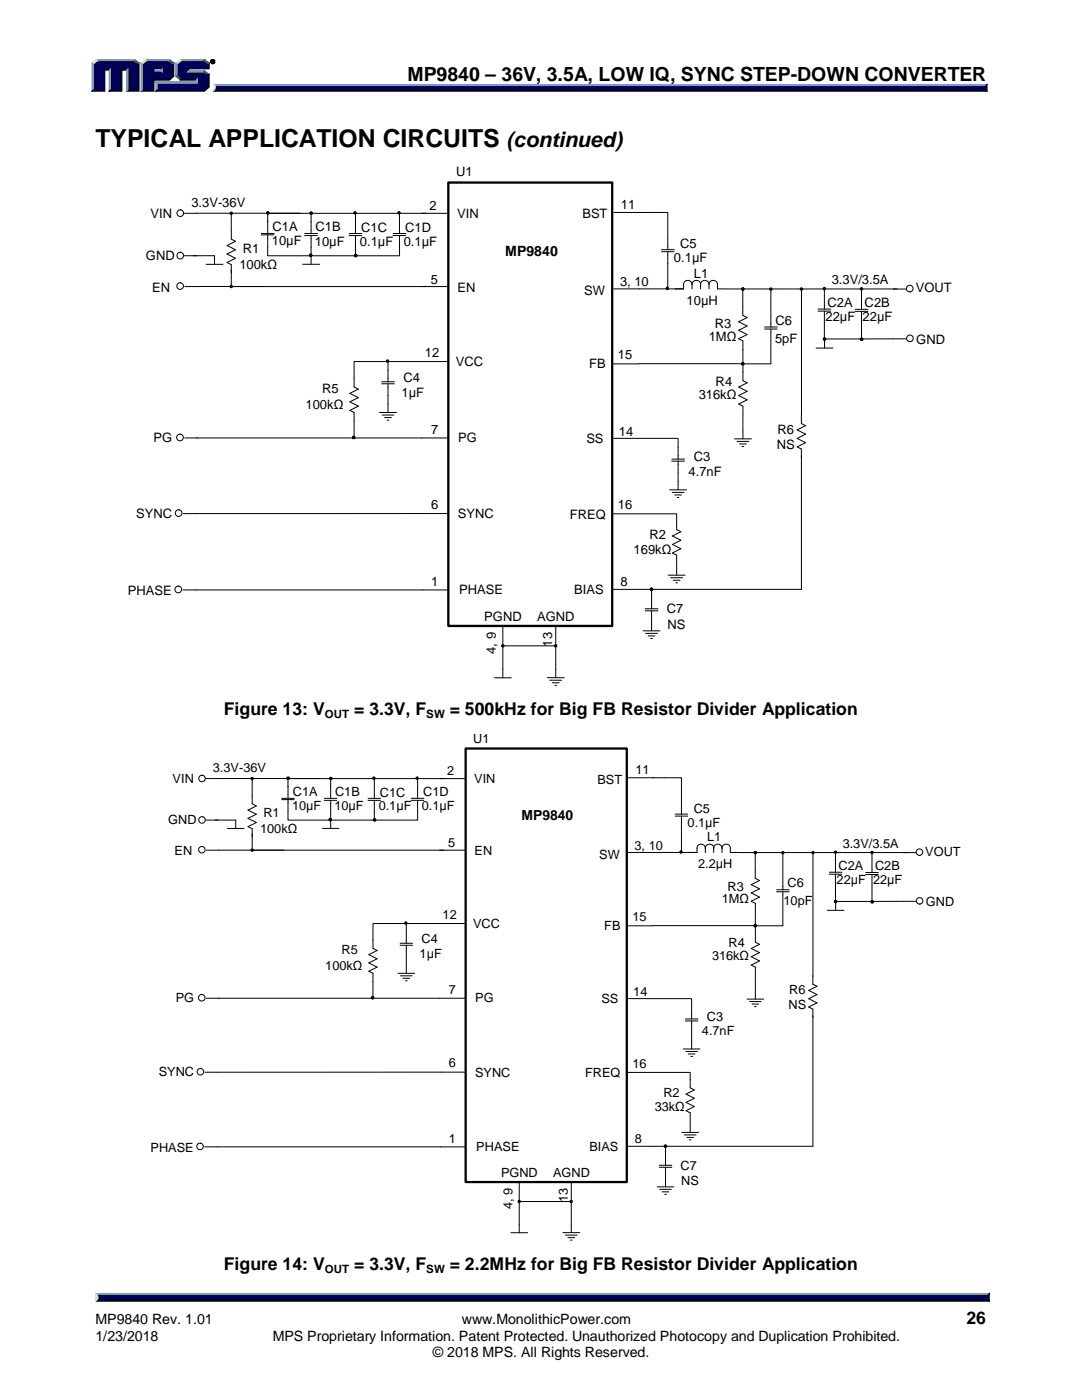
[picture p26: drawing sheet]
<svg xmlns="http://www.w3.org/2000/svg" width="216mm" height="279mm" viewBox="0 0 216 279" stroke-linecap="round" stroke-linejoin="round" font-family="sans-serif">
<defs><g id="words">
<text font-size="5" x="19" y="29.4">TYPICAL APPLICATION CIRCUITS</text>
<text font-size="4.2" x="101.1" y="29.4">(continued)</text>
<text font-size="3.9" x="81.3" y="16.3">MP9840 – 36V, 3.5A, LOW IQ, SYNC STEP-DOWN CONVERTER</text>
<g font-size="3.5">
<text x="44.7" y="142.7">Figure 13: V</text>
<text x="70.7" y="142.7">= 3.3V, F</text>
<text x="89.7" y="142.7">= 500kHz for Big FB Resistor Divider Application</text>
<text x="44.7" y="253.4">Figure 14: V</text>
<text x="70.7" y="253.4">= 3.3V, F</text>
<text x="89.7" y="253.4">= 2.2MHz for Big FB Resistor Divider Application</text>
<text x="192.8" y="264.2">26</text>
</g>
<g font-size="2.8">
<text x="100.8" y="51">MP9840</text>
<text x="104.1" y="163.7">MP9840</text>
<text x="19" y="267.6">1/23/2018</text>
<text x="19" y="264.2">MP9840 Rev. 1.01</text>
<text x="54.4" y="267.6">MPS Proprietary Information. Patent Protected. Unauthorized Photocopy and Duplication Prohibited.</text>
<text x="92.2" y="264.2">www.MonolithicPower.com</text>
<text x="86.4" y="270.9">© 2018 MPS. All Rights Reserved.</text>
</g>
<g font-size="2.6">
<text x="91" y="35.2">U1</text>
<text x="38.2" y="41.3">3.3V-36V</text>
<text x="85.7" y="41.9">2</text>
<text x="123.9" y="41.7">11</text>
<text x="30" y="43.5">VIN</text>
<text x="54.4" y="46.2">C1A</text>
<text x="63" y="46.2">C1B</text>
<text x="72.1" y="46.2">C1C</text>
<text x="80.9" y="46.2">C1D</text>
<text x="91.2" y="43.5">VIN</text>
<text x="116.2" y="43.6">BST</text>
<text x="29.1" y="51.9">GND</text>
<text x="47.8" y="53.6">100kΩ</text>
<text x="48.4" y="50.4">R1</text>
<text x="54.3" y="49">10μF</text>
<text x="62.8" y="49.1">10μF</text>
<text x="71.8" y="49.1">0.1μF</text>
<text x="80.6" y="49.1">0.1μF</text>
<text x="134.5" y="52.4">0.1μF</text>
<text x="135.7" y="49.6">C5</text>
<text x="30.4" y="58.2">EN</text>
<text x="85.9" y="56.6">5</text>
<text x="91.3" y="58.2">EN</text>
<text x="116.6" y="58.9">SW</text>
<text x="123.7" y="57.1">3, 10</text>
<text x="138.5" y="55.4">L1</text>
<text x="166" y="56.7">3.3V/3.5A</text>
<text x="182.7" y="58.4">VOUT</text>
<text x="137" y="60.8">10μH</text>
<text x="142.6" y="65.4">R3</text>
<text x="154.8" y="64.8">C6</text>
<text x="164.7" y="64.1">22μF 22μF</text>
<text x="165.1" y="61.2">C2A</text>
<text x="172.5" y="61.3">C2B</text>
<text x="84.8" y="71.2">12</text>
<text x="123.3" y="71.6">15</text>
<text x="141.4" y="68">1MΩ</text>
<text x="154.7" y="68.4">5pF</text>
<text x="182.8" y="68.6">GND</text>
<text x="80.5" y="76.2">C4</text>
<text x="91" y="73.1">VCC</text>
<text x="117.6" y="73.4">FB</text>
<text x="142.8" y="77">R4</text>
<text x="61" y="81.5">100kΩ</text>
<text x="64.3" y="78.4">R5</text>
<text x="80.1" y="79.3">1μF</text>
<text x="139.4" y="79.6">316kΩ</text>
<text x="30.6" y="88.2">PG</text>
<text x="86" y="86.6">7</text>
<text x="91.4" y="88.2">PG</text>
<text x="117" y="88.4">SS</text>
<text x="123.5" y="86.9">14</text>
<text x="155" y="89.7">NS</text>
<text x="155.1" y="86.6">R6</text>
<text x="137.4" y="95">4.7nF</text>
<text x="138.4" y="92.1">C3</text>
<text x="86" y="101.5">6</text>
<text x="123.3" y="101.6">16</text>
<text x="27.2" y="103.3">SYNC</text>
<text x="91.4" y="103.5">SYNC</text>
<text x="113.7" y="103.5">FREQ</text>
<text x="129.6" y="107.6">R2</text>
<text x="126.4" y="110.5">169kΩ</text>
<text x="25.5" y="118.7">PHASE</text>
<text x="86" y="116.9">1</text>
<text x="91.6" y="118.6">PHASE</text>
<text x="114.6" y="118.6">BIAS</text>
<text x="123.8" y="117">8</text>
<text x="96.6" y="123.9">PGND</text>
<text x="107.2" y="123.9">AGND</text>
<text x="133" y="122.4">C7</text>
<text x="133.2" y="125.5">NS</text>
<text x="99" y="130.5" transform="rotate(-90 99 130.5)">4, 9</text>
<text x="110.2" y="129" transform="rotate(-90 110.2 129)">13</text>
</g>
<g font-size="2.5">
<text x="94.4" y="148.2">U1</text>
<text x="42.5" y="154.1">3.3V-36V</text>
<text x="89.2" y="154.8">2</text>
<text x="126.8" y="154.5">11</text>
<text x="34.5" y="156.3">VIN</text>
<text x="58.3" y="161.7">10μF</text>
<text x="58.4" y="158.9">C1A</text>
<text x="66.7" y="161.7">10μF</text>
<text x="66.9" y="158.9">C1B</text>
<text x="75.6" y="161.7">0.1μF</text>
<text x="75.8" y="159">C1C</text>
<text x="84.2" y="161.7">0.1μF</text>
<text x="84.5" y="159">C1D</text>
<text x="94.6" y="156.3">VIN</text>
<text x="119.2" y="156.4">BST</text>
<text x="33.6" y="164.5">GND</text>
<text x="51.9" y="166.2">100kΩ</text>
<text x="52.6" y="163.1">R1</text>
<text x="137.2" y="165">0.1μF</text>
<text x="138.4" y="162.2">C5</text>
<text x="141.1" y="167.9">L1</text>
<text x="34.8" y="170.7">EN</text>
<text x="89.5" y="169.1">5</text>
<text x="94.7" y="170.7">EN</text>
<text x="119.6" y="171.4">SW</text>
<text x="126.6" y="169.6">3, 10</text>
<text x="139.3" y="173.2">2.2μH</text>
<text x="167.3" y="173.6">C2A</text>
<text x="168.1" y="169.2">3.3V/3.5A</text>
<text x="174.6" y="173.7">C2B</text>
<text x="184.6" y="170.8">VOUT</text>
<text x="145.2" y="177.7">R3</text>
<text x="157.1" y="177.1">C6</text>
<text x="166.9" y="176.4">22μF 22μF</text>
<text x="88.3" y="183.4">12</text>
<text x="94.4" y="185.3">VCC</text>
<text x="120.6" y="185.5">FB</text>
<text x="126.2" y="183.8">15</text>
<text x="144" y="180.3">1MΩ</text>
<text x="156.3" y="180.6">10pF</text>
<text x="184.8" y="180.8">GND</text>
<text x="68.1" y="190.4">R5</text>
<text x="83.7" y="191.3">1μF</text>
<text x="84.1" y="188.3">C4</text>
<text x="142.1" y="191.6">316kΩ</text>
<text x="145.4" y="189.1">R4</text>
<text x="64.9" y="193.5">100kΩ</text>
<text x="35.1" y="200">PG</text>
<text x="89.5" y="198.4">7</text>
<text x="94.8" y="200">PG</text>
<text x="120" y="200.2">SS</text>
<text x="126.4" y="198.8">14</text>
<text x="141.1" y="203.8">C3</text>
<text x="157.4" y="201.4">NS</text>
<text x="157.5" y="198.4">R6</text>
<text x="140.1" y="206.6">4.7nF</text>
<text x="31.7" y="214.8">SYNC</text>
<text x="89.5" y="213">6</text>
<text x="94.8" y="214.9">SYNC</text>
<text x="116.8" y="214.9">FREQ</text>
<text x="126.2" y="213.1">16</text>
<text x="130.6" y="221.8">33kΩ</text>
<text x="132.4" y="218.9">R2</text>
<text x="30" y="229.8">PHASE</text>
<text x="89.5" y="228.1">1</text>
<text x="95" y="229.7">PHASE</text>
<text x="117.6" y="229.7">BIAS</text>
<text x="126.7" y="228.1">8</text>
<text x="135.8" y="233.4">C7</text>
<text x="100" y="234.9">PGND</text>
<text x="110.4" y="234.9">AGND</text>
<text x="113.3" y="239.9" transform="rotate(-90 113.3 239.9)">13</text>
<text x="135.9" y="236.5">NS</text>
<text x="102.3" y="241.4" transform="rotate(-90 102.3 241.4)">4, 9</text>
</g>
<g font-size="2.3">
<text x="64.8" y="143.3">OUT</text>
<text x="85" y="143.3">SW</text>
<text x="64.8" y="254">OUT</text>
<text x="85" y="254">SW</text>
</g>
</g></defs>
<path d="M42.8 16.9h154.2l-.4 .7h-153.7z" fill="#7f99bf"/>
<path d="M42.8 16.9h154.2l-.4 .7h-153.7z" fill="none" stroke="#7f99bf" stroke-width=".2"/>
<path d="M42.9 17.6h153.7l.4 .6h-154.5l.3-.2zM42.4 18.2h.1z" fill="#000"/>
<path d="M42.9 17.6h153.7l.4 .6h-154.6a.66 .66 0 0 0 .5-.6z" fill="none" stroke="#000" stroke-width=".2"/>
<path d="M197 16.9v1.3l-.4-.4v-.5z" fill="#000026"/>
<path d="M197 16.9v1.3l-.4-.4v-.5z" fill="none" stroke="#000026" stroke-width=".2"/>
<path d="M43 17.3h153.6v.5h-153.7z" fill="#000059"/>
<path d="M43 17.3h153.6v.5h-153.7z" fill="none" stroke="#000059" stroke-width=".2"/>
<path d="M42.8 16.9l.2 .4a.76 .76 0 0 1-.7 .9 1.13 1.13 0 0 0 .5-1.3z" fill="#dadada"/>
<path d="M42.8 16.9l.2 .4a.76 .76 0 0 1-.7 .9 1.13 1.13 0 0 0 .5-1.3z" fill="none" stroke="#dadada" stroke-width=".2"/>
<path d="M30.5 14.4l.2-.3h1.4l.3 .3z" fill="#7f99bf"/>
<path d="M30.5 14.4l.2-.3h1.4l.3 .3z" fill="none" stroke="#7f99bf" stroke-width=".2"/>
<path d="M18.6 12.8l.8-.7h7.3l.8 .7v5.1h-2v-4.2h-1.4v4.2h-2v-4.2h-1.5v4.2h-2z" fill="#000059"/>
<path d="M18.6 12.8l.8-.7h7.3l.8 .7v5.1h-2v-4.2h-1.4v4.2h-2v-4.2h-1.5v4.2h-2z" fill="none" stroke="#000059" stroke-width=".2"/>
<path d="M28.4 12.8l.8-.7h4.4l.8 .7v2.3l-.8 .6h-3.1v2.2h-2.1zM30.5 13.5v.9h1.9v-.9z" fill="#000059"/>
<path d="M28.4 12.8l.8-.7h2.2v1.4h-.9v.9h1.9v-.9h-1.3v-1.4h2.5l.8 .7v2.3l-.8 .6h-3.1v2.2h-2.1z" fill="none" stroke="#000059" stroke-width=".2"/>
<path d="M31.3 16.6h8v-.9h-3.2l-.8-.6v-2.3l.8-.7h4.5l.9 .7v.7h-4.1v.9h3.2l.9 .6v2.2l-.9 .7h-9.3z" fill="#000059"/>
<path d="M31.3 16.6h8v-.9h-3.2l-.8-.6v-2.3l.8-.7h4.5l.9 .7v.7h-4.1v.9h3.2l.9 .6v2.2l-.9 .7h-9.3z" fill="none" stroke="#000059" stroke-width=".2"/>
<path d="M36 12h4.8" fill="none" stroke="#7f99bf" stroke-width=".22"/>
<path d="M36 11.9l.1 .2h4.5l.2-.2" fill="none" stroke="#7f99bf" stroke-width=".2"/>
<path d="M35.1 12.6l.8-.7 .2 .2-.8 .7z" fill="#dadada"/>
<path d="M35.1 12.6l.9-.7 .1 .2-.8 .7z" fill="none" stroke="#dadada" stroke-width=".2"/>
<path d="M35.2 12.6v2.6" fill="none" stroke="#7f99bf" stroke-width=".27"/>
<path d="M35.1 12.6l.2 .2v2.3l-.2 .1z" fill="none" stroke="#7f99bf" stroke-width=".2"/>
<path d="M35.1 15.2l.2-.1 .8 .6-.1 .3z" fill="#195999"/>
<path d="M35.1 15.2l.2-.1 .8 .6-.1 .3z" fill="none" stroke="#195999" stroke-width=".2"/>
<path d="M36 15.9h3.4" fill="none" stroke="#000026" stroke-width=".27"/>
<path d="M36.1 15.7h3.3l-.3 .3h-3.1z" fill="none" stroke="#000026" stroke-width=".2"/>
<path d="M31.1 16.3h8v-.3l.3-.3v.9h-8z" fill="#7f99bf"/>
<path d="M31.1 16.3h8v-.3l.3-.3v.9h-8z" fill="none" stroke="#7f99bf" stroke-width=".2"/>
<path d="M31.1 16.3l.3 .3v1.3l-.3 .3z" fill="#7f99bf"/>
<path d="M31.1 16.3l.3 .3v1.3l-.3 .3z" fill="none" stroke="#7f99bf" stroke-width=".2"/>
<path d="M37.4 13.5h4.1v-.7l.2-.2v1.1h-4v.4l-.3 .3z" fill="#000026"/>
<path d="M37.4 13.5h4.1v-.7l.2-.2v1.1h-4v.4l-.3 .3z" fill="none" stroke="#000026" stroke-width=".2"/>
<path d="M37.4 14.2h3.4" fill="none" stroke="#7f99bf" stroke-width=".27"/>
<path d="M37.4 14.4l.3-.3h3.1l-.2 .3z" fill="none" stroke="#7f99bf" stroke-width=".2"/>
<path d="M40.8 14.1l.9 .7-.2 .2-.9-.6z" fill="#195999"/>
<path d="M40.8 14.1l.9 .7-.2 .2-.9-.6z" fill="none" stroke="#195999" stroke-width=".2"/>
<path d="M31.1 18.2l.3-.3h9.2l.9-.7v-2.2l.2-.2v2.6l-.9 .8z" fill="#000026"/>
<path d="M31.1 18.2l.3-.3h9.2l.9-.7v-2.2l.2-.2v2.6l-.9 .8z" fill="none" stroke="#000026" stroke-width=".2"/>
<path d="M30.5 15.7h3.1l.8-.6v-2.3l.3-.2v2.6l-.9 .8h-3.1v2.2h-2.6l.3-.3h2.1z" fill="#000026"/>
<path d="M30.5 15.7h3.1l.8-.6v-2.3l.3-.2v2.6l-.9 .8h-3.1v2.2h-2.6l.3-.3h2.1z" fill="none" stroke="#000026" stroke-width=".2"/>
<path d="M33.8 11.9l.9 .7-.3 .2-.8-.7z" fill="#195999"/>
<path d="M33.8 11.9l.9 .7-.3 .2-.8-.7z" fill="none" stroke="#195999" stroke-width=".2"/>
<path d="M29 12h4.8" fill="none" stroke="#7f99bf" stroke-width=".22"/>
<path d="M29 11.9l.2 .2h4.4l.2-.2" fill="none" stroke="#7f99bf" stroke-width=".2"/>
<path d="M28.1 12.6l.8-.7 .3 .2-.8 .7z" fill="#dadada"/>
<path d="M28.1 12.6l.9-.7 .2 .2-.8 .7z" fill="none" stroke="#dadada" stroke-width=".2"/>
<path d="M28.3 12.6v5.6" fill="none" stroke="#7f99bf" stroke-width=".27"/>
<path d="M28.1 12.6l.3 .2v5.1l-.3 .3z" fill="none" stroke="#7f99bf" stroke-width=".2"/>
<path d="M32.1 13.7l.3-.2v.9l-.3-.3z" fill="#7f99bf"/>
<path d="M32.1 13.7l.3-.2v.9l-.3-.3z" fill="none" stroke="#7f99bf" stroke-width=".2"/>
<path d="M30.5 13.5h1.9l-.3 .2h-1.4v.4l-.2 .3z" fill="#000026"/>
<path d="M30.5 13.5h1.9l-.3 .2h-1.4v.4l-.2 .3z" fill="none" stroke="#000026" stroke-width=".2"/>
<path d="M27.5 12.8l.2-.2v5.6h-2.4l.2-.3h2z" fill="#000026"/>
<path d="M27.5 12.8l.2-.2v5.6h-2.4l.2-.3h2z" fill="none" stroke="#000026" stroke-width=".2"/>
<path d="M26.8 11.9l.9 .7-.2 .2-.8-.7z" fill="#195999"/>
<path d="M26.9 11.9l.8 .7-.2 .2-.8-.7z" fill="none" stroke="#195999" stroke-width=".2"/>
<path d="M19.3 12h7.5" fill="none" stroke="#7f99bf" stroke-width=".22"/>
<path d="M19.3 11.9l.1 .2h7.3l.2-.2" fill="none" stroke="#7f99bf" stroke-width=".2"/>
<path d="M18.4 12.6l.8-.7 .2 .2-.8 .7z" fill="#dadada"/>
<path d="M18.4 12.6l.9-.7 .1 .2-.8 .7z" fill="none" stroke="#dadada" stroke-width=".2"/>
<path d="M18.5 12.6v5.6" fill="none" stroke="#7f99bf" stroke-width=".27"/>
<path d="M18.4 12.6l.2 .2v5.1l-.2 .3z" fill="none" stroke="#7f99bf" stroke-width=".2"/>
<path d="M20.6 13.7h1.5l-.3 .3h-.9v4.2h-2.5l.2-.3h2z" fill="#000026"/>
<path d="M20.6 13.7h1.5l-.3 .3h-.9v4.2h-2.5l.2-.3h2z" fill="none" stroke="#000026" stroke-width=".2"/>
<path d="M21.9 13.7v4.5" fill="none" stroke="#7f99bf" stroke-width=".27"/>
<path d="M21.8 14l.3-.3v4.2l-.3 .3z" fill="none" stroke="#7f99bf" stroke-width=".2"/>
<path d="M24.1 13.7h1.4l-.2 .3h-1v4.2h-2.5l.3-.3h2z" fill="#000026"/>
<path d="M24.1 13.7h1.4l-.2 .3h-1v4.2h-2.5l.3-.3h2z" fill="none" stroke="#000026" stroke-width=".2"/>
<path d="M25.4 13.7v4.5" fill="none" stroke="#7f99bf" stroke-width=".27"/>
<path d="M25.3 14l.2-.3v4.2l-.2 .3z" fill="none" stroke="#7f99bf" stroke-width=".2"/>
<path d="M40.8 11.9l.9 .7-.2 .2-.9-.7z" fill="#195999"/>
<path d="M40.8 11.9l.9 .7-.2 .2-.9-.7z" fill="none" stroke="#195999" stroke-width=".2"/>
<path d="M42 12.3a.46 .46 0 0 1 .9 0 .46 .46 0 0 1-.9 0zM42.1 12.3a.35 .35 0 0 0 .7 0 .35 .35 0 0 0-.7 0zM42.3 12.1h.3l.1 .5-.3-.3-.1 .3zM42.4 12.1v.2l.1-.1z" fill="#000"/>
<g fill="none" stroke="#000" stroke-width=".2">
<path d="M42.3 12.1h.3l.1 .5-.3-.3-.1 .3zM42.4 12.1l.1 .1-.1 .1zM42.4 11.9a.46 .46 0 0 0-.4 .6 .46 .46 0 0 0 .8 0 .46 .46 0 0 0-.4-.6M52.2 46.6h2.5M53.4 44.1v2.4M53.4 46.9v2.4M54.7 46.9h-2.6M60.4 52.7h3.4M62.1 51v1.7M69.6 47h2.6M69.7 46.6h2.5M70.9 44.3v2.3"/>
<path d="M70.9 47v2.4"/>
<circle cx="42.4" cy="12.3" r=".37"/>
</g>
<circle cx="62" cy="50.9" r=".24" fill="#000080"/>
<g fill="none" stroke="#000" stroke-width=".2">
<path d="M46.2 46v1.7l.8 .5-1.7 .8 1.7 .8-1.7 .9 1.7 .8-1.7 .9 .9 .4v1.7M127.4 42.4h2.5M132 50.2h2.5M133.2 47.5v2.3M133.2 50.2v2.4M134.5 49.8h-2.5M136.4 56.8v.9h-1.7M138.1 56.8a.83 .83 0 0 0-.9-.8 .83 .83 0 0 0-.8 .8M139.8 56.8a.85 .85 0 0 0-.9-.8 .85 .85 0 0 0-.8 .8v.9M141.5 56.8a.83 .83 0 0 0-.9-.8 .83 .83 0 0 0-.8 .8v.9M143.2 56.8a.84 .84 0 0 0-.9-.8 .84 .84 0 0 0-.8 .8v.9M143.2 56.8v.9h1.7"/>
<path d="M164.5 57.5v4.2M148.2 74.3v1.7l.9 .4-1.7 .8 1.7 .9-1.7 .8 1.7 .9-1.7 .8 .8 .5v1.7M162.8 69.5h3.4M163.2 62.1h2.6M164.5 62.1v2.3M164.5 67.8v1.7M165.8 61.7h-2.6M146.6 87.6h3.3M147.1 88.1h2.3M147.6 88.6h1.3M148.1 89.1h.3M148.2 85.9v1.7"/>
<path d="M98.6 135.3h3.4M100.3 133.6v1.7"/>
<circle cx="62" cy="50.9" r=".24"/>
</g>
<circle cx="164.5" cy="67.7" r=".24" fill="#000080"/>
<g fill="none" stroke="#000" stroke-width=".2">
<path d="M36.9 57.2h2.5M60.8 47h2.5M60.8 46.6h2.5M62.1 44.3v2.3M62.1 47v2.4M70.9 42.6v1.7M178.2 57.7h2.6M181.6 58.2a.66 .66 0 0 0 .5-.9 .66 .66 0 0 0-1.1-.1 .66 .66 0 0 0 .3 1h.3"/>
<circle cx="35.9" cy="57.1" r=".66"/>
<circle cx="164.5" cy="67.7" r=".24"/>
</g>
<circle cx="70.8" cy="42.5" r=".24" fill="#000080"/>
<g fill="none" stroke="#000" stroke-width=".2">
<path d="M53.4 49.4v1.6h26.3v-1.6M62.1 49.4v1.6"/>
<circle cx="70.8" cy="42.5" r=".24"/>
</g>
<circle cx="62" cy="50.9" r=".24" fill="#000080"/>
<circle cx="62" cy="50.9" r=".24" fill="none" stroke="#000" stroke-width=".2"/>
<circle cx="53.4" cy="42.5" r=".24" fill="#000080"/>
<g fill="none" stroke="#000" stroke-width=".2">
<path d="M46.2 53.8v3.4h38.9M84.2 57.2h5.1M84.2 42.6h5.1M122.5 57.7h5M122.5 42.4h5M84.2 72.2h5.1M84.2 87.4h5.1M122.5 87.5h12.7M100.3 124.9v8.7"/>
<circle cx="53.4" cy="42.5" r=".24"/>
</g>
<circle cx="46.2" cy="57.2" r=".24" fill="#000080"/>
<g fill="none" stroke="#000" stroke-width=".2">
<path d="M76.2 76.6h2.5M77.4 76.6v2.3M77.4 72.2v4M78.7 76.2h-2.5M84.2 72.2h-13.5v3.3"/>
<circle cx="46.2" cy="57.2" r=".24"/>
</g>
<circle cx="77.3" cy="72.1" r=".24" fill="#000080"/>
<g fill="none" stroke="#000" stroke-width=".2">
<path d="M70.7 75.5v1.7l.8 .5-1.7 .8 1.7 .9-1.7 .8 1.7 .8-1.7 .9 .9 .4v5.1h13.5M77.4 78.9v3.4M75.7 82.3h3.4M76.2 82.8h2.4M76.7 83.3h1.4M77.3 83.8h.3"/>
<circle cx="77.3" cy="72.1" r=".24"/>
</g>
<circle cx="70.6" cy="87.3" r=".24" fill="#000080"/>
<g fill="none" stroke="#000" stroke-width=".2">
<path d="M70.7 87.4h-33.8"/>
<circle cx="35.9" cy="87.3" r=".67"/>
<circle cx="70.6" cy="87.3" r=".24"/>
</g>
<circle cx="70.6" cy="87.3" r=".24" fill="#000080"/>
<g fill="none" stroke="#000" stroke-width=".2">
<path d="M127.5 57.7h8.9M129.9 42.4h3.3v5.1M133.2 52.6v5.1"/>
<circle cx="70.6" cy="87.3" r=".24"/>
</g>
<circle cx="133.2" cy="57.6" r=".24" fill="#000080"/>
<g fill="none" stroke="#000" stroke-width=".2">
<path d="M148.2 72.6v1.7"/>
<circle cx="133.2" cy="57.6" r=".24"/>
</g>
<circle cx="148.2" cy="72.6" r=".24" fill="#000080"/>
<circle cx="148.2" cy="72.6" r=".24" fill="none" stroke="#000" stroke-width=".2"/>
<circle cx="148.2" cy="72.6" r=".24" fill="#000080"/>
<circle cx="148.2" cy="72.6" r=".24" fill="none" stroke="#000" stroke-width=".2"/>
<circle cx="164.5" cy="57.6" r=".24" fill="#000080"/>
<g fill="none" stroke="#000" stroke-width=".2">
<path d="M164.5 64.4v3.2h6.8"/>
<circle cx="164.5" cy="57.6" r=".24"/>
</g>
<circle cx="164.5" cy="67.7" r=".24" fill="#000080"/>
<g fill="none" stroke="#000" stroke-width=".2">
<path d="M85.1 42.6h-31.7v1.7"/>
<circle cx="164.5" cy="67.7" r=".24"/>
</g>
<circle cx="53.4" cy="42.5" r=".24" fill="#000080"/>
<circle cx="53.4" cy="42.5" r=".24" fill="none" stroke="#000" stroke-width=".2"/>
<circle cx="62.1" cy="42.6" r=".24" fill="#000080"/>
<g fill="none" stroke="#000" stroke-width=".2">
<path d="M62.1 42.6v1.7"/>
<circle cx="62.1" cy="42.6" r=".24"/>
</g>
<circle cx="62.1" cy="42.6" r=".24" fill="#000080"/>
<g fill="none" stroke="#000" stroke-width=".2">
<path d="M36.7 42.6h2.6M36.7 51h2.6M41.1 52.8h3.4M42.8 51.1v1.7M46.2 42.6l-.1 3.4M122.4 72.6h5.1M148.2 61.3v1.6M148.2 62.9l.9 .5-1.7 .8 1.7 .9-1.7 .8 1.7 .9-1.7 .8 .8 .4v4.6h-20.7M178.2 67.6h2.6"/>
<circle cx="36" cy="42.5" r=".66"/>
<circle cx="36" cy="51" r=".66"/>
<circle cx="62.1" cy="42.6" r=".24"/>
<circle cx="181.6" cy="67.5" r=".66"/>
</g>
<circle cx="46.2" cy="42.6" r=".24" fill="#000080"/>
<g fill="none" stroke="#000" stroke-width=".2">
<path d="M38.6 51h4.2M39.2 42.6h20.7M39.4 57.2h13.2M145 57.7h34"/>
<circle cx="46.2" cy="42.6" r=".24"/>
</g>
<path d="M89.5 36.4h32.7v88.5h-32.7z" fill="none" stroke="#000" stroke-width=".46"/>
<circle cx="148.2" cy="57.7" r=".24" fill="#000080"/>
<circle cx="148.2" cy="57.7" r=".24" fill="none" stroke="#000" stroke-width=".2"/>
<circle cx="148.2" cy="57.7" r=".24" fill="#000080"/>
<g fill="none" stroke="#000" stroke-width=".2">
<path d="M178.2 67.6h-6.9M148.2 82.8v3M100.4 128.9h10.4M109.2 135.2h3.4M109.7 135.8h2.4M110.2 136.3h1.4M110.7 136.8h.4M110.9 124.9v10.3"/>
<circle cx="148.2" cy="57.7" r=".24"/>
</g>
<circle cx="110.9" cy="128.9" r=".24" fill="#000080"/>
<circle cx="110.9" cy="128.9" r=".24" fill="none" stroke="#000" stroke-width=".2"/>
<circle cx="100.3" cy="128.9" r=".24" fill="#000080"/>
<g fill="none" stroke="#000" stroke-width=".2">
<path d="M148.2 57.7v3.5M171.9 57.5v4.2M170.6 62.1h2.6M171.9 62.1v2.4M173.2 61.7h-2.5M133.6 97.8h3.4M134 92h2.6M134.1 98.3h2.4M134.6 98.8h1.4M135.1 99.3h.4M135.3 87.5v4.1M135.3 92v5.8"/>
<path d="M136.6 91.6h-2.5M36.5 117.7h53M89.5 102.5h-52.9M122.1 117.6h5.1M122.4 102.5h12.6M127.2 117.6h32.7M133.3 114.8h3.4M133.8 115.3h2.4M134.3 115.8h1.4M134.8 116.3h.4M135 102.6v3.1l.9 .4-1.7 .9 1.7 .8-1.7 .9 1.7 .8-1.7 .9 .8 .4v2.2M135 113.1v1.7"/>
<circle cx="35.6" cy="117.6" r=".67"/>
<circle cx="35.6" cy="102.4" r=".67"/>
<circle cx="100.3" cy="128.9" r=".24"/>
</g>
<circle cx="171.9" cy="67.7" r=".24" fill="#000080"/>
<circle cx="171.9" cy="67.7" r=".24" fill="none" stroke="#000" stroke-width=".2"/>
<circle cx="171.9" cy="57.6" r=".24" fill="#000080"/>
<circle cx="171.9" cy="57.6" r=".24" fill="none" stroke="#000" stroke-width=".2"/>
<circle cx="171.9" cy="67.7" r=".24" fill="#000080"/>
<g fill="none" stroke="#000" stroke-width=".2">
<path d="M153.8 57.7v7.5M152.5 65.7h2.6M153.8 65.7v6.9M155.1 65.3h-2.5M171.9 64.5v3.1"/>
<circle cx="171.9" cy="67.7" r=".24"/>
</g>
<circle cx="153.8" cy="57.7" r=".24" fill="#000080"/>
<g fill="none" stroke="#000" stroke-width=".2">
<path d="M78.4 47h2.6M78.4 46.6h2.6M79.7 47v2.3M79.7 42.6v4M148.2 72.6h5.6"/>
<circle cx="153.8" cy="57.7" r=".24"/>
</g>
<circle cx="79.6" cy="42.5" r=".24" fill="#000080"/>
<g fill="none" stroke="#000" stroke-width=".2">
<path d="M70.9 49.2v1.7"/>
<circle cx="79.6" cy="42.5" r=".24"/>
</g>
<circle cx="71" cy="51" r=".24" fill="#000080"/>
<circle cx="71" cy="51" r=".24" fill="none" stroke="#000" stroke-width=".2"/>
<circle cx="71" cy="51" r=".24" fill="#000080"/>
<g fill="none" stroke="#000" stroke-width=".2">
<path d="M130 119.2v2.3M128.7 121.9h2.6M130 121.9v2.3M131.3 121.5h-2.5"/>
<circle cx="71" cy="51" r=".24"/>
</g>
<circle cx="130" cy="117.6" r=".24" fill="#000080"/>
<g fill="none" stroke="#000" stroke-width=".2">
<path d="M128.3 125.9h3.4M128.8 126.4h2.4M129.3 126.9h1.4M129.8 127.4h.4M130 124.2v1.7"/>
<circle cx="130" cy="117.6" r=".24"/>
</g>
<circle cx="130" cy="117.6" r=".24" fill="#000080"/>
<g fill="none" stroke="#000" stroke-width=".2">
<path d="M159.9 57.7v25.3M130.2 117.6h-.2v1.6"/>
<circle cx="130" cy="117.6" r=".24"/>
</g>
<circle cx="159.9" cy="57.7" r=".24" fill="#000080"/>
<g fill="none" stroke="#000" stroke-width=".2">
<path d="M159.9 82.8v1.7l.9 .5-1.7 .8 1.7 .8-1.7 .9 1.7 .8-1.7 .9 .8 .4v1.7M159.9 91v26.6M56.2 159.3h2.5M57.5 156.9v2.3M57.5 159.6v2.4M58.7 159.6h-2.5M73.4 159.7h2.5M73.4 159.3h2.5M74.7 157v2.3M74.7 159.7v2.3M64.3 165.3h3.3M66 163.7v1.6"/>
<circle cx="159.9" cy="57.7" r=".24"/>
</g>
<circle cx="65.9" cy="163.6" r=".24" fill="#000080"/>
<g fill="none" stroke="#000" stroke-width=".2">
<path d="M50.3 158.8v1.6l.9 .4-1.7 .9 1.7 .8-1.7 .8 1.7 .9-1.7 .8 .8 .4v1.7M130.2 155.2h2.4M134.7 162.9h2.5M136 160.2v2.3M136 162.9v2.3M137.2 162.5h-2.5M140.7 169.3a.81 .81 0 0 0-.8-.8 .81 .81 0 0 0-.8 .8v.8h-1.7M140.7 169.3v.8M142.4 169.3a.83 .83 0 0 0-.8-.8 .83 .83 0 0 0-.8 .8M144.1 169.3a.82 .82 0 0 0-.9-.8 .82 .82 0 0 0-.8 .8v.8M144.1 170.1v-.8a.83 .83 0 0 1 .8-.8 .83 .83 0 0 1 .8 .8v.8h1.7M165.5 174.5h2.5"/>
<path d="M166.7 170v4.1M166.7 174.5v2.3M168 174.1h-2.5M149.1 199.4h3.3M149.6 199.9h2.3M150.7 186.4v1.6l.9 .5-1.7 .8 1.7 .8-1.7 .8 1.7 .9-1.7 .8 .8 .4v1.7M150.7 197.7v1.7M165.1 181.7h3.3M166.7 180v1.7M150.1 200.4h1.3M150.6 200.9h.3M101.9 246h3.4"/>
<path d="M103.6 244.4v1.6"/>
<circle cx="65.9" cy="163.6" r=".24"/>
</g>
<circle cx="166.7" cy="179.9" r=".24" fill="#000080"/>
<g fill="none" stroke="#000" stroke-width=".2">
<path d="M64.7 159.7h2.5M64.7 159.3h2.5M66 157v2.3M66 159.7v2.3M74.7 155.4v1.6M41.2 169.7h2.5M180.2 170.2h2.5"/>
<circle cx="40.3" cy="169.6" r=".65"/>
<circle cx="166.7" cy="179.9" r=".24"/>
<circle cx="183.5" cy="170.1" r=".65"/>
</g>
<circle cx="74.6" cy="155.3" r=".24" fill="#000080"/>
<g fill="none" stroke="#000" stroke-width=".2">
<path d="M57.5 162v1.7h25.8v-1.7M66 162v1.7"/>
<circle cx="74.6" cy="155.3" r=".24"/>
</g>
<circle cx="65.9" cy="163.6" r=".24" fill="#000080"/>
<circle cx="65.9" cy="163.6" r=".24" fill="none" stroke="#000" stroke-width=".2"/>
<circle cx="57.5" cy="155.3" r=".24" fill="#000080"/>
<g fill="none" stroke="#000" stroke-width=".2">
<path d="M87.7 155.4h5M125.4 155.2h5M50.3 166.4v3.3h38.3M87.7 169.7h5M125.4 170.1h5M87.7 184.3h5M87.7 199.2h5M125.4 199.3h12.5M103.6 235.8v8.6"/>
<circle cx="57.5" cy="155.3" r=".24"/>
</g>
<circle cx="50.3" cy="169.7" r=".24" fill="#000080"/>
<g fill="none" stroke="#000" stroke-width=".2">
<path d="M79.8 188.6h2.5M81.1 188.6v2.3M81.1 184.3v3.9M82.3 188.3h-2.5M87.7 184.3h-13.3v3.3"/>
<circle cx="50.3" cy="169.7" r=".24"/>
</g>
<circle cx="81" cy="184.2" r=".24" fill="#000080"/>
<g fill="none" stroke="#000" stroke-width=".2">
<path d="M74.4 187.6v1.7l.9 .4-1.7 .8 1.7 .8-1.7 .9 1.7 .8-1.7 .8 .8 .4v5h13.3M79.4 194.2h3.3M79.9 194.7h2.3M80.4 195.2h1.3M80.9 195.7h.3M81.1 190.9v3.3"/>
<circle cx="81" cy="184.2" r=".24"/>
</g>
<circle cx="74.3" cy="199.1" r=".24" fill="#000080"/>
<g fill="none" stroke="#000" stroke-width=".2">
<path d="M74.4 199.2h-33.2"/>
<circle cx="40.3" cy="199.1" r=".65"/>
<circle cx="74.3" cy="199.1" r=".24"/>
</g>
<circle cx="74.3" cy="199.1" r=".24" fill="#000080"/>
<g fill="none" stroke="#000" stroke-width=".2">
<path d="M132.6 155.2h3.4v5M130.4 170.1h8.7M136 165.2v4.9"/>
<circle cx="74.3" cy="199.1" r=".24"/>
</g>
<circle cx="135.9" cy="170" r=".24" fill="#000080"/>
<g fill="none" stroke="#000" stroke-width=".2">
<path d="M150.7 184.7v1.7"/>
<circle cx="135.9" cy="170" r=".24"/>
</g>
<circle cx="150.7" cy="184.7" r=".24" fill="#000080"/>
<circle cx="150.7" cy="184.7" r=".24" fill="none" stroke="#000" stroke-width=".2"/>
<circle cx="150.7" cy="184.7" r=".24" fill="#000080"/>
<circle cx="150.7" cy="184.7" r=".24" fill="none" stroke="#000" stroke-width=".2"/>
<circle cx="166.7" cy="170.1" r=".24" fill="#000080"/>
<g fill="none" stroke="#000" stroke-width=".2">
<path d="M166.7 176.8v3.1h6.7"/>
<circle cx="166.7" cy="170.1" r=".24"/>
</g>
<circle cx="166.7" cy="179.9" r=".24" fill="#000080"/>
<g fill="none" stroke="#000" stroke-width=".2">
<path d="M88.6 155.4h-31.1v1.6"/>
<circle cx="166.7" cy="179.9" r=".24"/>
</g>
<circle cx="57.5" cy="155.3" r=".24" fill="#000080"/>
<circle cx="57.5" cy="155.3" r=".24" fill="none" stroke="#000" stroke-width=".2"/>
<circle cx="66" cy="155.4" r=".24" fill="#000080"/>
<g fill="none" stroke="#000" stroke-width=".2">
<path d="M66 155.4v1.6"/>
<circle cx="66" cy="155.4" r=".24"/>
</g>
<circle cx="66" cy="155.4" r=".24" fill="#000080"/>
<g fill="none" stroke="#000" stroke-width=".2">
<path d="M41 155.4h2.5M50.3 155.4v3.4M41 163.7h2.5M45.4 165.3h3.3M47 163.7v1.6M150.7 173.7v1.6l.9 .4-1.7 .9 1.7 .8-1.7 .8 1.7 .8-1.7 .9 .8 .4v4.4M180.2 179.9h2.5M125.3 184.8h5M130.3 184.7h20.4"/>
<circle cx="40.3" cy="155.4" r=".65"/>
<circle cx="66" cy="155.4" r=".24"/>
<circle cx="40.3" cy="163.6" r=".65"/>
<circle cx="183.5" cy="179.8" r=".65"/>
</g>
<circle cx="50.3" cy="155.4" r=".24" fill="#000080"/>
<g fill="none" stroke="#000" stroke-width=".2">
<path d="M43.5 155.4h20.4M42.9 163.7h4.1M43.7 169.7h13M147.5 170.1h33.5"/>
<circle cx="50.3" cy="155.4" r=".24"/>
</g>
<path d="M92.9 149.4h32.2v86.5h-32.2z" fill="none" stroke="#000" stroke-width=".45"/>
<circle cx="150.7" cy="170.2" r=".24" fill="#000080"/>
<circle cx="150.7" cy="170.2" r=".24" fill="none" stroke="#000" stroke-width=".2"/>
<circle cx="150.7" cy="170.2" r=".24" fill="#000080"/>
<g fill="none" stroke="#000" stroke-width=".2">
<path d="M180.2 179.9h-6.8M150.7 194.7v3M103.6 239.8h10.3M114 235.9v10.1M112.3 246h3.4M112.8 246.5h2.4M113.3 247h1.4M113.8 247.5h.4"/>
<circle cx="150.7" cy="170.2" r=".24"/>
</g>
<circle cx="114" cy="239.8" r=".24" fill="#000080"/>
<circle cx="114" cy="239.8" r=".24" fill="none" stroke="#000" stroke-width=".2"/>
<circle cx="103.6" cy="239.8" r=".24" fill="#000080"/>
<g fill="none" stroke="#000" stroke-width=".2">
<path d="M150.7 170.2v3.4M172.7 174.5h2.5M174 170v4.1M174 174.5v2.3M175.3 174.1h-2.5M138 199.3v4M92.9 214h-52M125.3 214h12.4M136.3 209.3h3.4M136.8 203.7h2.5M136.8 209.8h2.4M137.3 210.3h1.4"/>
<path d="M137.7 214.1v3l.9 .4-1.7 .9 1.7 .8-1.7 .8 1.7 .8-1.7 .9 .8 .4v2.2M137.8 210.8h.4M138 203.7v5.6M139.3 203.4h-2.5M40.8 228.9h52.1M125 228.8h5M130.1 228.8h32.1M136.1 226h3.3M136.6 226.5h2.3M137.1 227h1.3M137.6 227.5h.3M137.7 224.3v1.7"/>
<circle cx="40" cy="213.9" r=".65"/>
<circle cx="39.9" cy="228.8" r=".65"/>
<circle cx="103.6" cy="239.8" r=".24"/>
</g>
<circle cx="174" cy="180" r=".24" fill="#000080"/>
<circle cx="174" cy="180" r=".24" fill="none" stroke="#000" stroke-width=".2"/>
<circle cx="174" cy="170.1" r=".24" fill="#000080"/>
<circle cx="174" cy="170.1" r=".24" fill="none" stroke="#000" stroke-width=".2"/>
<circle cx="174" cy="180" r=".24" fill="#000080"/>
<g fill="none" stroke="#000" stroke-width=".2">
<path d="M155 178h2.5M156.2 170.2v7.4M156.2 178v6.8M157.5 177.6h-2.5M174 176.8v3.1"/>
<circle cx="174" cy="180" r=".24"/>
</g>
<circle cx="156.2" cy="170.2" r=".24" fill="#000080"/>
<g fill="none" stroke="#000" stroke-width=".2">
<path d="M82.1 159.7h2.5M82.1 159.3h2.5M83.3 159.7v2.3M83.3 155.4v3.9M150.7 184.8h5.5"/>
<circle cx="156.2" cy="170.2" r=".24"/>
</g>
<circle cx="83.2" cy="155.3" r=".24" fill="#000080"/>
<g fill="none" stroke="#000" stroke-width=".2">
<path d="M74.7 161.9v1.7"/>
<circle cx="83.2" cy="155.3" r=".24"/>
</g>
<circle cx="74.7" cy="163.6" r=".24" fill="#000080"/>
<circle cx="74.7" cy="163.6" r=".24" fill="none" stroke="#000" stroke-width=".2"/>
<circle cx="74.7" cy="163.6" r=".24" fill="#000080"/>
<g fill="none" stroke="#000" stroke-width=".2">
<path d="M131.6 233h2.4M132.8 230.3v2.2M132.8 233v2.2M134.1 232.6h-2.5"/>
<circle cx="74.7" cy="163.6" r=".24"/>
</g>
<circle cx="132.8" cy="228.7" r=".24" fill="#000080"/>
<g fill="none" stroke="#000" stroke-width=".2">
<path d="M131.1 236.9h3.4M131.6 237.4h2.4M132.1 237.9h1.4M132.6 238.4h.4M132.8 235.2v1.7"/>
<circle cx="132.8" cy="228.7" r=".24"/>
</g>
<circle cx="132.8" cy="228.7" r=".24" fill="#000080"/>
<g fill="none" stroke="#000" stroke-width=".2">
<path d="M162.2 170.2v24.7M133 228.8h-.2v1.5"/>
<circle cx="132.8" cy="228.7" r=".24"/>
</g>
<circle cx="162.2" cy="170.2" r=".24" fill="#000080"/>
<g fill="none" stroke="#000" stroke-width=".2">
<path d="M162.2 194.8v1.6l.8 .4-1.6 .9 1.6 .8-1.6 .8 1.6 .8-1.6 .9 .8 .4v1.6M162.2 202.7v26.1M19.5 258.9h177.5l.4 .8h-178.3z"/>
<circle cx="162.2" cy="170.2" r=".24"/>
</g>
<path d="M19.5 258.9h177.5l.4 .8h-178.3z" fill="#000"/>
<path d="M19.1 258.1h178.3l-.4 .8h-177.5z" fill="#7f99bf"/>
<path d="M19.1 258.1h178.3l-.4 .8h-177.5z" fill="none" stroke="#7f99bf" stroke-width=".2"/>
<path d="M197.4 258.1v1.6l-.4-.5v-.6z" fill="#000026"/>
<path d="M197.4 258.1v1.6l-.4-.5v-.6z" fill="none" stroke="#000026" stroke-width=".2"/>
<path d="M19.5 258.6h177.5v.6h-177.5z" fill="#000059"/>
<path d="M19.5 258.6h177.5v.6h-177.5z" fill="none" stroke="#000059" stroke-width=".2"/>
<path d="M19.1 258.1l.4 .5v.6l-.4 .5z" fill="#dadada"/>
<path d="M19.1 258.1l.4 .5v.6l-.4 .5z" fill="none" stroke="#dadada" stroke-width=".2"/>
<path d="M19.1 258.1l.4 .5v.6l-.4 .5z" fill="#dadada"/>
<path d="M19.1 258.1l.4 .5v.6l-.4 .5z" fill="none" stroke="#dadada" stroke-width=".2"/>
<use href="#words"/>
</svg>
